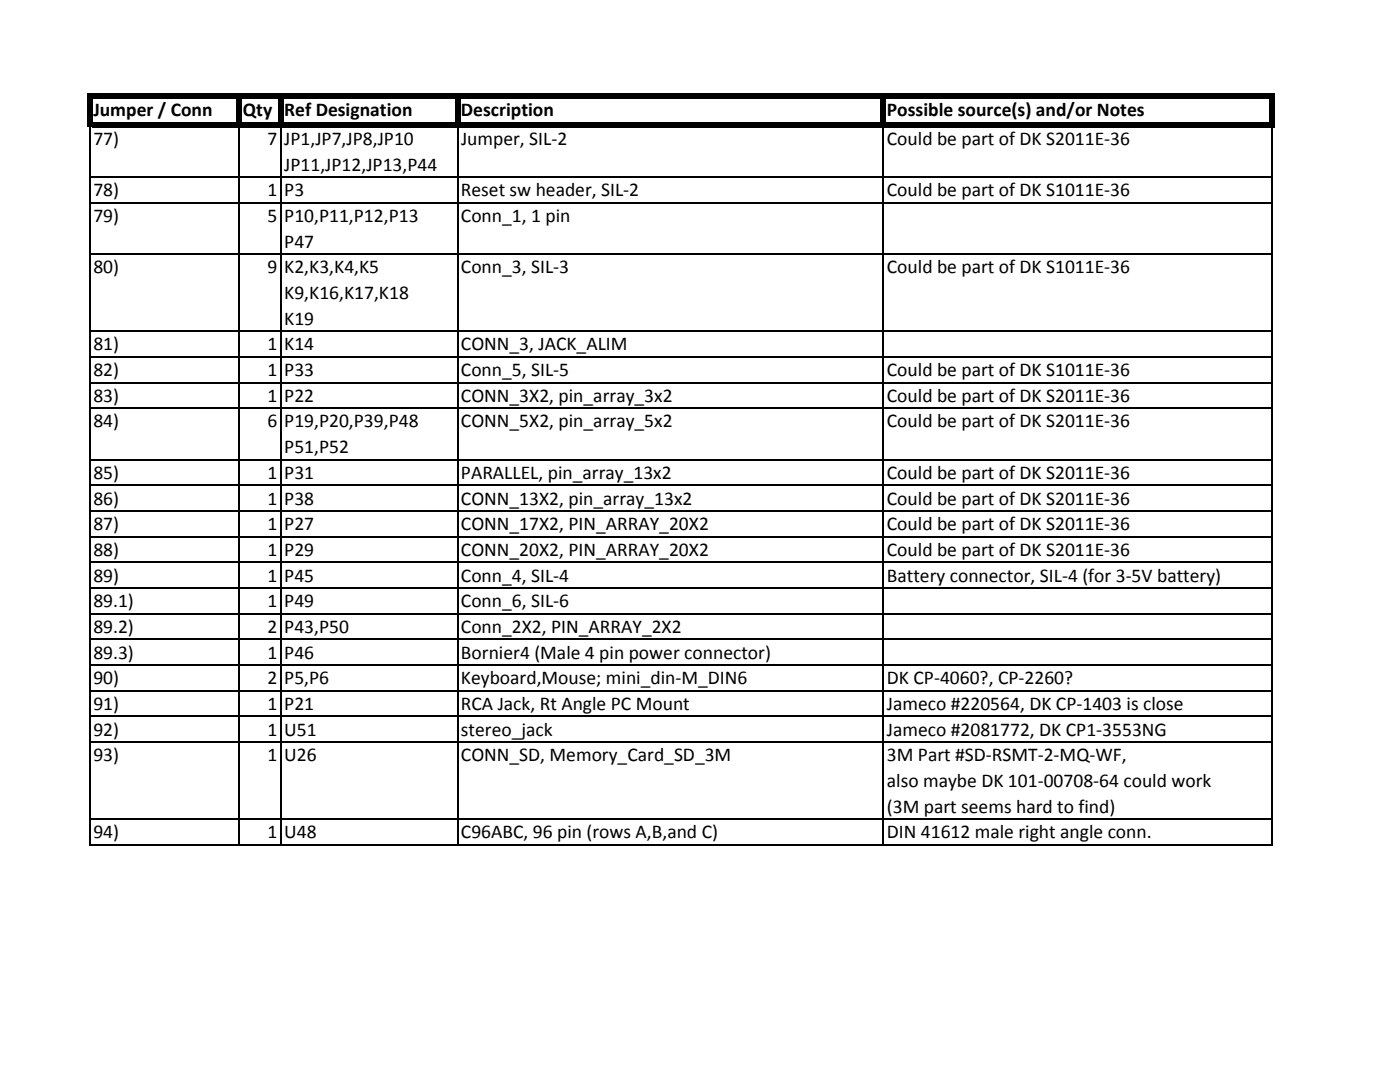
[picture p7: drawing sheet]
<svg xmlns="http://www.w3.org/2000/svg" width="279mm" height="216mm" viewBox="0 0 279 216" stroke-linecap="round" stroke-linejoin="round" font-family="sans-serif">
<defs><g id="words">
<g font-size="3.9">
<text x="18.6" y="23.2">Jumper / Conn</text>
<text x="48.5" y="23.2">Qty Ref Designation</text>
<text x="92" y="23.2">Description</text>
<text x="177" y="23.2">Possible source(s) and/or Notes</text>
<text x="18.6" y="29">77)</text>
<text x="53.4" y="29">7 JP1,JP7,JP8,JP10</text>
<text x="92" y="29">Jumper, SIL-2</text>
<text x="177" y="29">Could be part of DK S2011E-36</text>
<text x="56.7" y="34.1">JP11,JP12,JP13,P44</text>
<text x="18.6" y="39.2">78)</text>
<text x="53.4" y="39.2">1</text>
<text x="56.7" y="39.2">P3</text>
<text x="92" y="39.2">Reset sw header, SIL-2</text>
<text x="177" y="39.2">Could be part of DK S1011E-36</text>
<text x="18.6" y="44.3">79)</text>
<text x="53.4" y="44.3">5</text>
<text x="56.7" y="44.3">P10,P11,P12,P13</text>
<text x="92" y="44.3">Conn_1, 1 pin</text>
<text x="56.7" y="49.4">P47</text>
<text x="18.6" y="54.6">80)</text>
<text x="53.4" y="54.6">9</text>
<text x="56.7" y="54.6">K2,K3,K4,K5</text>
<text x="56.7" y="59.7">K9,K16,K17,K18</text>
<text x="92" y="54.6">Conn_3, SIL-3</text>
<text x="177" y="54.6">Could be part of DK S1011E-36</text>
<text x="56.7" y="64.8">K19</text>
<text x="18.6" y="69.9">81)</text>
<text x="53.4" y="69.9">1</text>
<text x="56.7" y="69.9">K14</text>
<text x="92" y="69.9">CONN_3, JACK_ALIM</text>
<text x="18.6" y="75.1">82)</text>
<text x="53.4" y="75.1">1</text>
<text x="56.7" y="75.1">P33</text>
<text x="92" y="75.1">Conn_5, SIL-5</text>
<text x="177" y="75.1">Could be part of DK S1011E-36</text>
<text x="18.6" y="80.2">83)</text>
<text x="53.4" y="80.2">1</text>
<text x="56.7" y="80.2">P22</text>
<text x="92" y="80.2">CONN_3X2, pin_array_3x2</text>
<text x="177" y="80.2">Could be part of DK S2011E-36</text>
<text x="18.6" y="85.3">84)</text>
<text x="53.4" y="85.3">6</text>
<text x="56.7" y="85.3">P19,P20,P39,P48</text>
<text x="92" y="85.3">CONN_5X2, pin_array_5x2</text>
<text x="177" y="85.3">Could be part of DK S2011E-36</text>
<text x="18.6" y="95.5">85)</text>
<text x="53.4" y="95.5">1</text>
<text x="56.7" y="90.4">P51,P52</text>
<text x="56.7" y="95.5">P31</text>
<text x="92" y="95.5">PARALLEL, pin_array_13x2</text>
<text x="177" y="95.5">Could be part of DK S2011E-36</text>
<text x="18.6" y="100.7">86)</text>
<text x="53.4" y="100.7">1</text>
<text x="56.7" y="100.7">P38</text>
<text x="92" y="100.7">CONN_13X2, pin_array_13x2</text>
<text x="177" y="100.7">Could be part of DK S2011E-36</text>
<text x="18.6" y="105.8">87)</text>
<text x="53.4" y="105.8">1</text>
<text x="56.7" y="105.8">P27</text>
<text x="92" y="105.8">CONN_17X2, PIN_ARRAY_20X2</text>
<text x="177" y="105.8">Could be part of DK S2011E-36</text>
<text x="18.6" y="110.9">88)</text>
<text x="53.4" y="110.9">1</text>
<text x="56.7" y="110.9">P29</text>
<text x="92" y="110.9">CONN_20X2, PIN_ARRAY_20X2</text>
<text x="177" y="110.9">Could be part of DK S2011E-36</text>
<text x="18.6" y="116">89)</text>
<text x="53.4" y="116">1</text>
<text x="56.7" y="116">P45</text>
<text x="92" y="116">Conn_4, SIL-4</text>
<text x="177" y="116">Battery connector, SIL-4 (for 3-5V battery)</text>
<text x="18.6" y="121.2">89.1)</text>
<text x="53.4" y="121.2">1</text>
<text x="56.7" y="121.2">P49</text>
<text x="92" y="121.2">Conn_6, SIL-6</text>
<text x="18.6" y="126.3">89.2)</text>
<text x="18.6" y="131.4">89.3)</text>
<text x="53.4" y="126.3">2</text>
<text x="53.4" y="131.4">1</text>
<text x="56.7" y="126.3">P43,P50</text>
<text x="56.7" y="131.4">P46</text>
<text x="92" y="126.3">Conn_2X2, PIN_ARRAY_2X2</text>
<text x="92" y="131.4">Bornier4 (Male 4 pin power connector)</text>
<text x="18.6" y="136.5">90)</text>
<text x="53.4" y="136.5">2</text>
<text x="56.7" y="136.5">P5,P6</text>
<text x="92" y="136.5">Keyboard,Mouse; mini_din-M_DIN6</text>
<text x="177" y="136.5">DK CP-4060?, CP-2260?</text>
<text x="18.6" y="141.6">91)</text>
<text x="53.4" y="141.6">1</text>
<text x="56.7" y="141.6">P21</text>
<text x="92" y="141.6">RCA Jack, Rt Angle PC Mount</text>
<text x="177" y="141.6">Jameco #220564, DK CP-1403 is close</text>
<text x="18.6" y="146.8">92)</text>
<text x="53.4" y="146.8">1</text>
<text x="56.7" y="146.8">U51</text>
<text x="92" y="146.8">stereo_jack</text>
<text x="177" y="146.8">Jameco #2081772, DK CP1-3553NG</text>
<text x="18.6" y="151.9">93)</text>
<text x="53.4" y="151.9">1</text>
<text x="56.7" y="151.9">U26</text>
<text x="92" y="151.9">CONN_SD, Memory_Card_SD_3M</text>
<text x="177" y="151.9">3M Part #SD-RSMT-2-MQ-WF,</text>
<text x="177" y="157">also maybe DK 101-00708-64 could work</text>
<text x="18.6" y="167.3">94)</text>
<text x="53.4" y="167.3">1</text>
<text x="56.7" y="167.3">U48</text>
<text x="92" y="167.3">C96ABC, 96 pin (rows A,B,and C)</text>
<text x="177" y="162.1">(3M part seems hard to find)</text>
<text x="177" y="167.3">DIN 41612 male right angle conn.</text>
</g>
</g></defs>
<path d="M17.4 18.7h1.1v6.7h-1.1zM18.5 18.7h235.9v1h-235.9zM47.3 19.7h1v5.7h-1zM55.5 19.7h1.1v5.7h-1.1zM90.8 19.7h1v5.7h-1zM175.8 19.7h1v5.7h-1zM253.4 19.7h1v5.7h-1zM18.5 24.3h235.9v1.1h-235.9z" fill="#000"/>
<g fill="none" stroke="#000" stroke-width=".34">
<path d="M17.9 25.4v143.3M18.1 35.3h236M47.8 25.4v143.3M56 25.4v143.3M91.3 25.4v143.3M176.3 25.4v143.3M253.9 25.4v143.3M18.1 40.5h236M18.1 50.7h236M18.1 66.1h236M18.1 71.2h236M18.1 76.3h236"/>
<path d="M18.1 81.4h236M18.1 91.7h236M18.1 96.8h236M18.1 101.9h236M18.1 107.1h236M18.1 112.2h236M18.1 117.3h236M18.1 122.4h236M18.1 127.6h236M18.1 132.7h236M18.1 137.8h236M18.1 142.9h236"/>
<path d="M18.1 148h236M18.1 163.4h236M18.1 168.5h236"/>
</g>
<use href="#words"/>
</svg>
